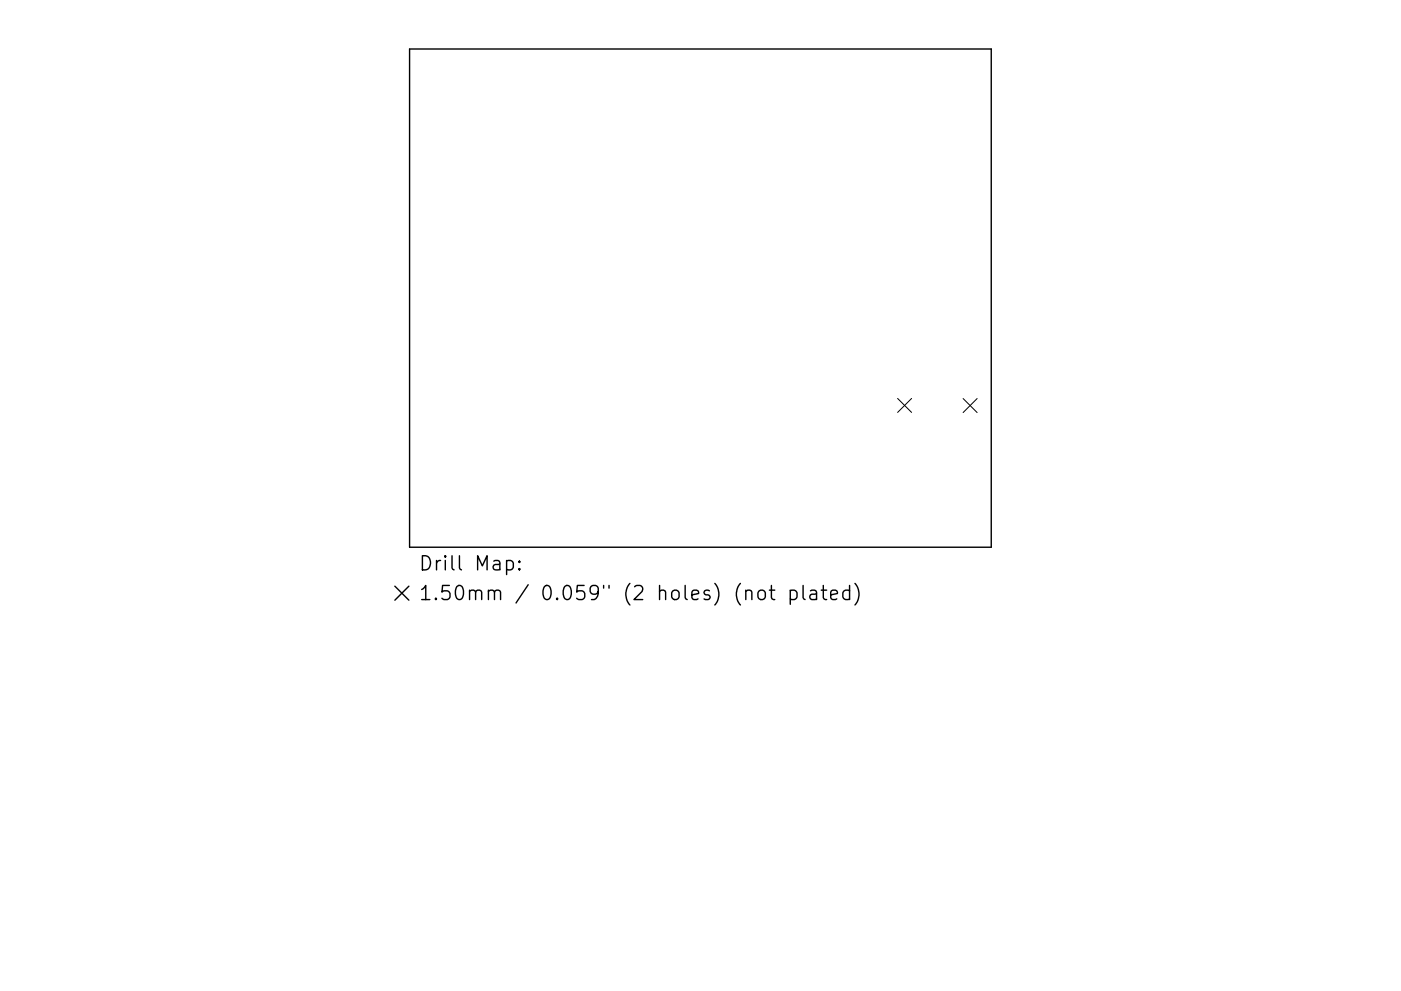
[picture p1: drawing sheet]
<svg xmlns="http://www.w3.org/2000/svg" width="297mm" height="210mm" viewBox="0 0 297 210" stroke-linecap="round" stroke-linejoin="round" font-family="sans-serif">
<defs><g id="words">
<g font-size="4.2">
<text x="88.7" y="121.1">Drill Map:</text>
<text x="88.7" y="127.4">1.50mm / 0.059&quot; (2 holes) (not plated)</text>
</g>
</g></defs>
<g fill="none" stroke="#000" stroke-width=".3">
<path d="M86.8 10.4h123.4v105.7h-123.4zM107.4 119.1l.9-.2 .5 .6v.8l-.2 .5-.3 .1-.9-.1M110.1 119.1l.2 .1-.2 .1-.1-.1 .1-.1v.2M83.7 124.4l3 2.9M86.7 124.4l-3 2.9M110.1 120.6l.2 .2-.2 .1-.1-.1 .1-.2v.3M160.8 125.5a.81 .81 0 0 1 .8-.3 .81 .81 0 0 1 .7 .6v.8a.81 .81 0 0 1-.8 .6 .81 .81 0 0 1-.8-.6v-.8zM163.1 125.2h1.2M163.6 124.2v2.6l.1 .3 .6 .1M167.6 125.4l.8-.2 .6 .6v.8l-.3 .5-.3 .1-.8-.1M167.6 125.2v3M170.3 124.2v2.6l.4 .4"/>
<path d="M171.8 125.4l.3-.2 .9 .2 .1 .2v1.6M173.1 125.9l-1 .2a.59 .59 0 0 0-.4 .5 .59 .59 0 0 0 .4 .6l1-.1M174.1 125.2h1.2M174.6 124.2v2.6l.1 .3 .6 .1M176.1 126.2l1.5-.3-.2-.5-.8-.2-.5 .4v1.2l.2 .3 .3 .1 .8-.1M180.1 125.4l-.8-.2-.6 .6v.8l.3 .5 .3 .1 .8-.1M180.1 124.2v3M181.3 123.8a3.4 3.4 0 0 1 0 4.6"/>
</g>
<path d="M190.3 84.5l3 3M193.3 84.5l-3 3M204.2 84.6l3 2.9M207.2 84.6l-3 2.9" fill="none" stroke="#000" stroke-width=".21"/>
<use href="#words"/>
</svg>
